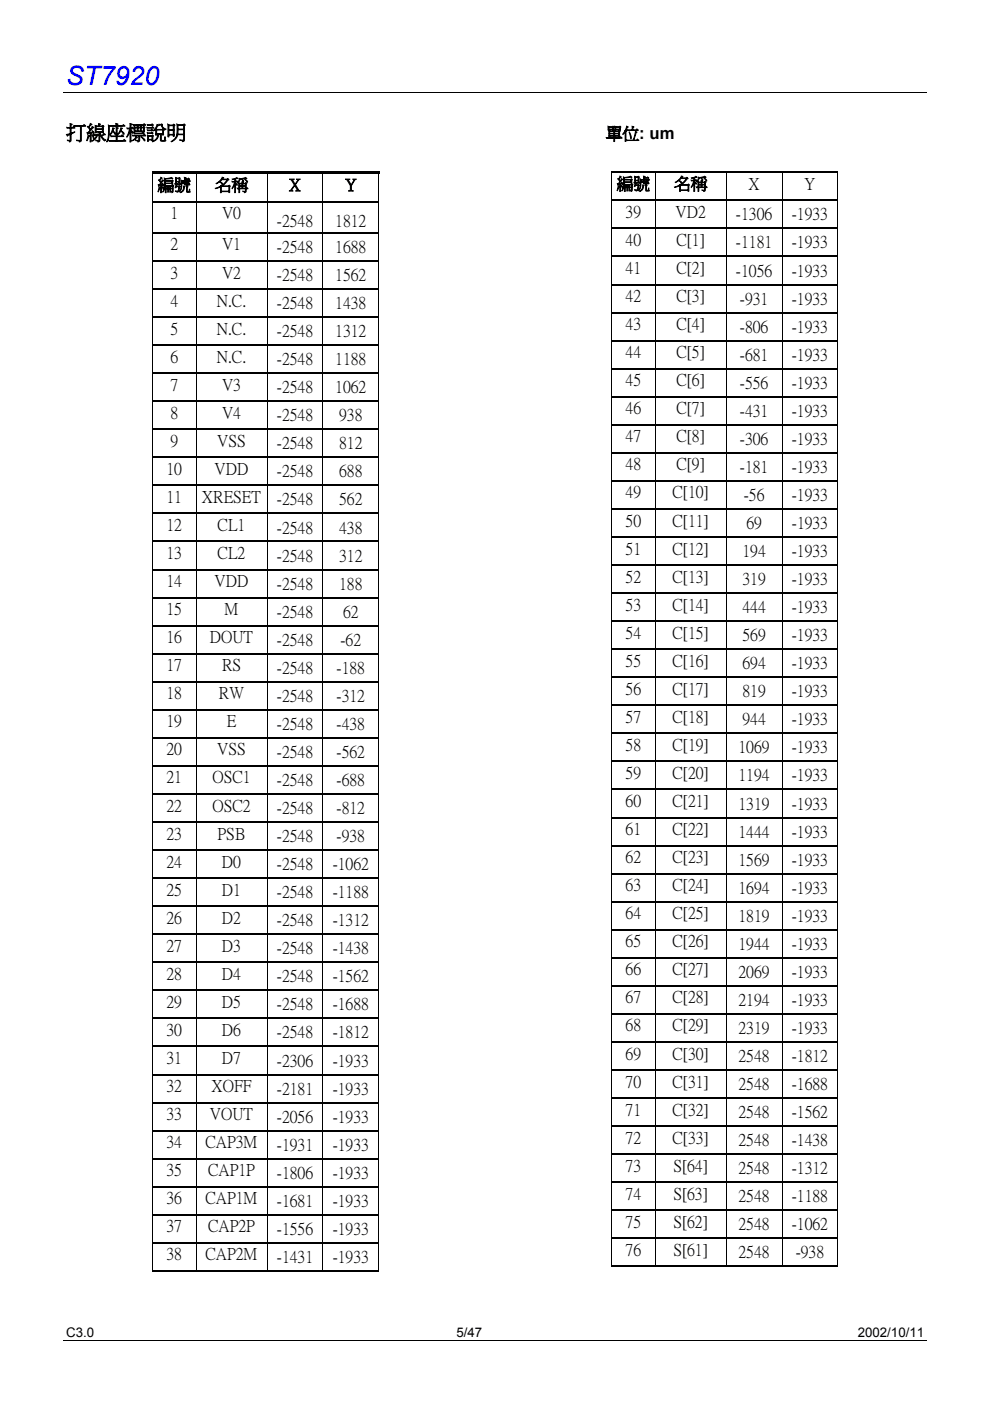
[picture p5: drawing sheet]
<svg xmlns="http://www.w3.org/2000/svg" width="210mm" height="297mm" viewBox="0 0 210 297" stroke-linecap="round" stroke-linejoin="round" font-family="sans-serif">
<defs><g id="words">
<text font-size="5.7" fill="#00f" x="14" y="18">ST7920</text>
<text font-size="4.2" x="14" y="29.4">打線座標說明</text>
<g font-size="3.5">
<text x="128.4" y="29.4">單位: um</text>
<text x="33.4" y="40.3">編號</text>
<text x="45.5" y="40.3">名稱</text>
<text x="61.3" y="40.3">X</text>
<text x="73.2" y="40.3">Y</text>
<text x="130.7" y="40">編號</text>
<text x="142.9" y="40">名稱</text>
<text x="158.7" y="40">X</text>
<text x="170.5" y="40">Y</text>
<text x="36.1" y="46.2">1</text>
<text x="47.1" y="46.2">V0</text>
<text x="132.7" y="46">39</text>
<text x="143.2" y="46">VD2</text>
<text x="156" y="46.5">-1306</text>
<text x="167.9" y="46.5">-1933</text>
<text x="36.1" y="52.9">2</text>
<text x="47.1" y="52.9">V1</text>
<text x="58.7" y="48">-2548</text>
<text x="58.7" y="53.4">-2548</text>
<text x="71.1" y="48">1812</text>
<text x="71.1" y="53.4">1688</text>
<text x="132.7" y="51.9">40</text>
<text x="143.4" y="51.9">C[1]</text>
<text x="156" y="52.5">-1181</text>
<text x="167.9" y="52.5">-1933</text>
<text x="36.1" y="58.8">3</text>
<text x="47.1" y="58.8">V2</text>
<text x="58.7" y="59.4">-2548</text>
<text x="71.1" y="59.4">1562</text>
<text x="132.7" y="57.9">41</text>
<text x="143.4" y="57.9">C[2]</text>
<text x="156" y="58.4">-1056</text>
<text x="167.9" y="58.4">-1933</text>
<text x="36.1" y="64.8">4</text>
<text x="46" y="64.8">N.C.</text>
<text x="58.7" y="65.3">-2548</text>
<text x="71.1" y="65.3">1438</text>
<text x="132.7" y="63.8">42</text>
<text x="143.4" y="63.8">C[3]</text>
<text x="156.9" y="64.4">-931</text>
<text x="167.9" y="64.4">-1933</text>
<text x="36.1" y="70.7">5</text>
<text x="46" y="70.7">N.C.</text>
<text x="58.7" y="71.3">-2548</text>
<text x="71.1" y="71.3">1312</text>
<text x="132.7" y="69.8">43</text>
<text x="143.4" y="69.8">C[4]</text>
<text x="156.9" y="70.3">-806</text>
<text x="167.9" y="70.3">-1933</text>
<text x="36.1" y="76.7">6</text>
<text x="46" y="76.7">N.C.</text>
<text x="58.7" y="77.2">-2548</text>
<text x="71.1" y="77.2">1188</text>
<text x="132.7" y="75.7">44</text>
<text x="143.4" y="75.7">C[5]</text>
<text x="156.9" y="76.3">-681</text>
<text x="167.9" y="76.3">-1933</text>
<text x="36.1" y="82.6">7</text>
<text x="47.1" y="82.6">V3</text>
<text x="58.7" y="83.2">-2548</text>
<text x="71.1" y="83.2">1062</text>
<text x="132.7" y="81.7">45</text>
<text x="143.4" y="81.7">C[6]</text>
<text x="156.9" y="82.2">-556</text>
<text x="167.9" y="82.2">-1933</text>
<text x="36.1" y="88.6">8</text>
<text x="47.1" y="88.6">V4</text>
<text x="58.7" y="89.1">-2548</text>
<text x="71.9" y="89.1">938</text>
<text x="132.7" y="87.6">46</text>
<text x="143.4" y="87.6">C[7]</text>
<text x="156.9" y="88.2">-431</text>
<text x="167.9" y="88.2">-1933</text>
<text x="36.1" y="94.5">9</text>
<text x="46.1" y="94.5">VSS</text>
<text x="58.7" y="95.1">-2548</text>
<text x="71.9" y="95.1">812</text>
<text x="132.7" y="93.6">47</text>
<text x="143.4" y="93.6">C[8]</text>
<text x="156.9" y="94.1">-306</text>
<text x="167.9" y="94.1">-1933</text>
<text x="35.3" y="100.5">10</text>
<text x="45.5" y="100.5">VDD</text>
<text x="58.7" y="101">-2548</text>
<text x="71.9" y="101">688</text>
<text x="132.7" y="99.5">48</text>
<text x="143.4" y="99.5">C[9]</text>
<text x="156.9" y="100.1">-181</text>
<text x="167.9" y="100.1">-1933</text>
<text x="35.3" y="106.4">11</text>
<text x="42.8" y="106.4">XRESET</text>
<text x="58.7" y="107">-2548</text>
<text x="71.9" y="107">562</text>
<text x="132.7" y="105.5">49</text>
<text x="142.6" y="105.5">C[10]</text>
<text x="157.7" y="106">-56</text>
<text x="167.9" y="106">-1933</text>
<text x="35.3" y="112.4">12</text>
<text x="46.1" y="112.4">CL1</text>
<text x="58.7" y="112.9">-2548</text>
<text x="71.9" y="112.9">438</text>
<text x="132.7" y="111.4">50</text>
<text x="142.6" y="111.4">C[11]</text>
<text x="158.2" y="112">69</text>
<text x="167.9" y="112">-1933</text>
<text x="35.3" y="118.3">13</text>
<text x="46.1" y="118.3">CL2</text>
<text x="58.7" y="118.9">-2548</text>
<text x="71.9" y="118.9">312</text>
<text x="132.7" y="117.4">51</text>
<text x="142.6" y="117.4">C[12]</text>
<text x="157.4" y="117.9">194</text>
<text x="167.9" y="117.9">-1933</text>
<text x="35.3" y="124.3">14</text>
<text x="45.5" y="124.3">VDD</text>
<text x="58.7" y="124.8">-2548</text>
<text x="71.9" y="124.8">188</text>
<text x="132.7" y="123.3">52</text>
<text x="142.6" y="123.3">C[13]</text>
<text x="157.4" y="123.8">319</text>
<text x="167.9" y="123.8">-1933</text>
<text x="35.3" y="130.2">15</text>
<text x="47.6" y="130.2">M</text>
<text x="58.7" y="130.7">-2548</text>
<text x="72.7" y="130.7">62</text>
<text x="132.7" y="129.3">53</text>
<text x="142.6" y="129.3">C[14]</text>
<text x="157.4" y="129.8">444</text>
<text x="167.9" y="129.8">-1933</text>
<text x="35.3" y="136.2">16</text>
<text x="44.5" y="136.2">DOUT</text>
<text x="58.7" y="136.7">-2548</text>
<text x="72.2" y="136.7">-62</text>
<text x="132.7" y="135.2">54</text>
<text x="142.6" y="135.2">C[15]</text>
<text x="157.4" y="135.7">569</text>
<text x="167.9" y="135.7">-1933</text>
<text x="35.3" y="142.1">17</text>
<text x="47.1" y="142.1">RS</text>
<text x="58.7" y="142.6">-2548</text>
<text x="71.4" y="142.6">-188</text>
<text x="132.7" y="141.2">55</text>
<text x="142.6" y="141.2">C[16]</text>
<text x="157.4" y="141.7">694</text>
<text x="167.9" y="141.7">-1933</text>
<text x="35.3" y="148.1">18</text>
<text x="46.4" y="148.1">RW</text>
<text x="58.7" y="148.6">-2548</text>
<text x="71.4" y="148.6">-312</text>
<text x="132.7" y="147.1">56</text>
<text x="142.6" y="147.1">C[17]</text>
<text x="157.4" y="147.6">819</text>
<text x="167.9" y="147.6">-1933</text>
<text x="35.3" y="154">19</text>
<text x="48.1" y="154">E</text>
<text x="58.7" y="154.5">-2548</text>
<text x="71.4" y="154.5">-438</text>
<text x="132.7" y="153.1">57</text>
<text x="142.6" y="153.1">C[18]</text>
<text x="157.4" y="153.6">944</text>
<text x="167.9" y="153.6">-1933</text>
<text x="35.3" y="160">20</text>
<text x="46.1" y="160">VSS</text>
<text x="58.7" y="160.5">-2548</text>
<text x="71.4" y="160.5">-562</text>
<text x="132.7" y="159">58</text>
<text x="142.6" y="159">C[19]</text>
<text x="156.6" y="159.5">1069</text>
<text x="167.9" y="159.5">-1933</text>
<text x="35.3" y="165.9">21</text>
<text x="45" y="165.9">OSC1</text>
<text x="58.7" y="166.4">-2548</text>
<text x="71.4" y="166.4">-688</text>
<text x="132.7" y="165">59</text>
<text x="142.6" y="165">C[20]</text>
<text x="156.6" y="165.5">1194</text>
<text x="167.9" y="165.5">-1933</text>
<text x="35.3" y="171.9">22</text>
<text x="45" y="171.9">OSC2</text>
<text x="58.7" y="172.4">-2548</text>
<text x="71.4" y="172.4">-812</text>
<text x="132.7" y="170.9">60</text>
<text x="142.6" y="170.9">C[21]</text>
<text x="156.6" y="171.4">1319</text>
<text x="167.9" y="171.4">-1933</text>
<text x="35.3" y="177.8">23</text>
<text x="46.1" y="177.8">PSB</text>
<text x="58.7" y="178.3">-2548</text>
<text x="71.4" y="178.3">-938</text>
<text x="132.7" y="176.8">61</text>
<text x="142.6" y="176.8">C[22]</text>
<text x="156.6" y="177.4">1444</text>
<text x="167.9" y="177.4">-1933</text>
<text x="35.3" y="183.7">24</text>
<text x="47.1" y="183.7">D0</text>
<text x="58.7" y="184.3">-2548</text>
<text x="70.5" y="184.3">-1062</text>
<text x="132.7" y="182.8">62</text>
<text x="142.6" y="182.8">C[23]</text>
<text x="156.6" y="183.3">1569</text>
<text x="167.9" y="183.3">-1933</text>
<text x="35.3" y="189.7">25</text>
<text x="47.1" y="189.7">D1</text>
<text x="58.7" y="190.2">-2548</text>
<text x="70.5" y="190.2">-1188</text>
<text x="132.7" y="188.7">63</text>
<text x="142.6" y="188.7">C[24]</text>
<text x="156.6" y="189.3">1694</text>
<text x="167.9" y="189.3">-1933</text>
<text x="35.3" y="195.6">26</text>
<text x="47.1" y="195.6">D2</text>
<text x="58.7" y="196.2">-2548</text>
<text x="70.5" y="196.2">-1312</text>
<text x="132.7" y="194.7">64</text>
<text x="142.6" y="194.7">C[25]</text>
<text x="156.6" y="195.2">1819</text>
<text x="167.9" y="195.2">-1933</text>
<text x="35.3" y="201.6">27</text>
<text x="47.1" y="201.6">D3</text>
<text x="58.7" y="202.1">-2548</text>
<text x="70.5" y="202.1">-1438</text>
<text x="132.7" y="200.6">65</text>
<text x="142.6" y="200.6">C[26]</text>
<text x="156.6" y="201.2">1944</text>
<text x="167.9" y="201.2">-1933</text>
<text x="35.3" y="207.5">28</text>
<text x="47.1" y="207.5">D4</text>
<text x="58.7" y="208.1">-2548</text>
<text x="70.5" y="208.1">-1562</text>
<text x="132.7" y="206.6">66</text>
<text x="142.6" y="206.6">C[27]</text>
<text x="156.6" y="207.1">2069</text>
<text x="167.9" y="207.1">-1933</text>
<text x="35.3" y="213.5">29</text>
<text x="47.1" y="213.5">D5</text>
<text x="58.7" y="214">-2548</text>
<text x="70.5" y="214">-1688</text>
<text x="132.7" y="212.5">67</text>
<text x="142.6" y="212.5">C[28]</text>
<text x="156.6" y="213.1">2194</text>
<text x="167.9" y="213.1">-1933</text>
<text x="35.3" y="219.4">30</text>
<text x="47.1" y="219.4">D6</text>
<text x="58.7" y="220">-2548</text>
<text x="70.5" y="220">-1812</text>
<text x="132.7" y="218.5">68</text>
<text x="142.6" y="218.5">C[29]</text>
<text x="156.6" y="219">2319</text>
<text x="167.9" y="219">-1933</text>
<text x="35.3" y="225.4">31</text>
<text x="47.1" y="225.4">D7</text>
<text x="58.7" y="225.9">-2306</text>
<text x="70.5" y="225.9">-1933</text>
<text x="132.7" y="224.4">69</text>
<text x="142.6" y="224.4">C[30]</text>
<text x="156.6" y="225">2548</text>
<text x="167.9" y="225">-1812</text>
<text x="35.3" y="231.3">32</text>
<text x="44.9" y="231.3">XOFF</text>
<text x="58.7" y="231.9">-2181</text>
<text x="70.5" y="231.9">-1933</text>
<text x="132.7" y="230.4">70</text>
<text x="142.6" y="230.4">C[31]</text>
<text x="156.6" y="230.9">2548</text>
<text x="167.9" y="230.9">-1688</text>
<text x="35.3" y="237.3">33</text>
<text x="44.5" y="237.3">VOUT</text>
<text x="58.7" y="237.8">-2056</text>
<text x="70.5" y="237.8">-1933</text>
<text x="132.7" y="236.3">71</text>
<text x="142.6" y="236.3">C[32]</text>
<text x="156.6" y="236.9">2548</text>
<text x="167.9" y="236.9">-1562</text>
<text x="35.3" y="243.2">34</text>
<text x="43.6" y="243.2">CAP3M</text>
<text x="58.7" y="243.8">-1931</text>
<text x="70.5" y="243.8">-1933</text>
<text x="132.7" y="242.3">72</text>
<text x="142.6" y="242.3">C[33]</text>
<text x="156.6" y="242.8">2548</text>
<text x="167.9" y="242.8">-1438</text>
<text x="35.3" y="249.2">35</text>
<text x="44.1" y="249.2">CAP1P</text>
<text x="58.7" y="249.7">-1806</text>
<text x="70.5" y="249.7">-1933</text>
<text x="132.7" y="248.2">73</text>
<text x="142.8" y="248.2">S[64]</text>
<text x="156.6" y="248.8">2548</text>
<text x="167.9" y="248.8">-1312</text>
<text x="35.3" y="255.1">36</text>
<text x="43.6" y="255.1">CAP1M</text>
<text x="58.7" y="255.7">-1681</text>
<text x="70.5" y="255.7">-1933</text>
<text x="132.7" y="254.2">74</text>
<text x="142.8" y="254.2">S[63]</text>
<text x="156.6" y="254.7">2548</text>
<text x="167.9" y="254.7">-1188</text>
<text x="35.3" y="261.1">37</text>
<text x="44.1" y="261.1">CAP2P</text>
<text x="58.7" y="261.6">-1556</text>
<text x="70.5" y="261.6">-1933</text>
<text x="132.7" y="260.1">75</text>
<text x="142.8" y="260.1">S[62]</text>
<text x="156.6" y="260.6">2548</text>
<text x="167.9" y="260.6">-1062</text>
<text x="35.3" y="267">38</text>
<text x="43.6" y="267">CAP2M</text>
<text x="58.7" y="267.5">-1431</text>
<text x="70.5" y="267.5">-1933</text>
<text x="132.7" y="266.1">76</text>
<text x="142.8" y="266.1">S[61]</text>
<text x="156.6" y="266.6">2548</text>
<text x="168.7" y="266.6">-938</text>
</g>
<g font-size="2.8">
<text x="14" y="283.5">C3.0</text>
<text x="96.8" y="283.5">5/47</text>
<text x="181.9" y="283.5">2002/10/11</text>
</g>
</g></defs>
<g fill="none" stroke="#000" stroke-width=".21">
<path d="M13.5 19.6h183M32.3 36.9v5.7M41.6 36.9v5.7M56.6 36.9v5.7M68.5 36.9v5.7M80.3 36.9v5.7M129.7 36.7v5.7M138.9 36.7v5.7M154 36.7v5.7M165.8 36.7v5.7M177.7 36.7v5.7M32.3 42.9v6.4"/>
<path d="M32.3 49.5v5.7M32.3 55.5v5.7M41.6 42.9v6.4M41.6 49.5v5.7M41.6 55.5v5.7M56.6 42.9v6.4M56.6 49.5v5.7M56.6 55.5v5.7M68.5 42.9v6.4M68.5 49.5v5.7M68.5 55.5v5.7M80.3 42.9v6.4"/>
<path d="M80.3 49.5v5.7M80.3 55.5v5.7M129.7 42.6v5.7M129.7 48.6v5.7M129.7 54.5v5.7M138.9 42.6v5.7M138.9 48.6v5.7M138.9 54.5v5.7M154 42.6v5.7M154 48.6v5.7M154 54.5v5.7M165.8 42.6v5.7"/>
<path d="M165.8 48.6v5.7M165.8 54.5v5.7M177.7 42.6v5.7M177.7 48.6v5.7M177.7 54.5v5.7M32.3 61.4v5.7M32.3 67.4v5.6M32.3 73.3v5.7M32.3 79.3v5.6M41.6 61.4v5.7M41.6 67.4v5.6M41.6 73.3v5.7"/>
<path d="M41.6 79.3v5.6M56.6 61.4v5.7M56.6 67.4v5.6M56.6 73.3v5.7M56.6 79.3v5.6M68.5 61.4v5.7M68.5 67.4v5.6M68.5 73.3v5.7M68.5 79.3v5.6M80.3 61.4v5.7M80.3 67.4v5.6M80.3 73.3v5.7"/>
<path d="M80.3 79.3v5.6M129.7 60.5v5.6M129.7 66.4v5.7M129.7 72.4v5.6M129.7 78.3v5.7M138.9 60.5v5.6M138.9 66.4v5.7M138.9 72.4v5.6M138.9 78.3v5.7M154 60.5v5.6M154 66.4v5.7M154 72.4v5.6"/>
<path d="M154 78.3v5.7M165.8 60.5v5.6M165.8 66.4v5.7M165.8 72.4v5.6M165.8 78.3v5.7M177.7 60.5v5.6M177.7 66.4v5.7M177.7 72.4v5.6M177.7 78.3v5.7M32.3 85.2v5.7M32.3 91.2v5.6M32.3 97.1v5.7"/>
<path d="M41.6 85.2v5.7M41.6 91.2v5.6M41.6 97.1v5.7M56.6 85.2v5.7M56.6 91.2v5.6M56.6 97.1v5.7M68.5 85.2v5.7M68.5 91.2v5.6M68.5 97.1v5.7M80.3 85.2v5.7M80.3 91.2v5.6M80.3 97.1v5.7"/>
<path d="M129.7 84.3v5.6M129.7 90.2v5.7M129.7 96.2v5.6M138.9 84.3v5.6M138.9 90.2v5.7M138.9 96.2v5.6M154 84.3v5.6M154 90.2v5.7M154 96.2v5.6M165.8 84.3v5.6M165.8 90.2v5.7M165.8 96.2v5.6"/>
<path d="M177.7 84.3v5.6M177.7 90.2v5.7M177.7 96.2v5.6M32.3 103.1v5.6M32.3 109v5.7M32.3 115v5.6M41.6 103.1v5.6M41.6 109v5.7M41.6 115v5.6M56.6 103.1v5.6M56.6 109v5.7M56.6 115v5.6"/>
<path d="M68.5 103.1v5.6M68.5 109v5.7M68.5 115v5.6M80.3 103.1v5.6M80.3 109v5.7M80.3 115v5.6M129.7 102.1v5.7M129.7 108.1v5.6M129.7 114v5.7M129.7 120v5.6M138.9 102.1v5.7M138.9 108.1v5.6"/>
<path d="M138.9 114v5.7M138.9 120v5.6M154 102.1v5.7M154 108.1v5.6M154 114v5.7M154 120v5.6M165.8 102.1v5.7M165.8 108.1v5.6M165.8 114v5.7M165.8 120v5.6M177.7 102.1v5.7M177.7 108.1v5.6"/>
<path d="M177.7 114v5.7M177.7 120v5.6M32.3 120.9v5.7M32.3 126.9v5.6M32.3 132.8v5.7M32.3 138.7v5.7M41.6 120.9v5.7M41.6 126.9v5.6M41.6 132.8v5.7M41.6 138.7v5.7M56.6 120.9v5.7M56.6 126.9v5.6"/>
<path d="M56.6 132.8v5.7M56.6 138.7v5.7M68.5 120.9v5.7M68.5 126.9v5.6M68.5 132.8v5.7M68.5 138.7v5.7M80.3 120.9v5.7M80.3 126.9v5.6M80.3 132.8v5.7M80.3 138.7v5.7M129.7 125.9v5.7M129.7 131.8v5.7"/>
<path d="M129.7 137.8v5.7M138.9 125.9v5.7M138.9 131.8v5.7M138.9 137.8v5.7M154 125.9v5.7M154 131.8v5.7M154 137.8v5.7M165.8 125.9v5.7M165.8 131.8v5.7M165.8 137.8v5.7M177.7 125.9v5.7M177.7 131.8v5.7"/>
<path d="M177.7 137.8v5.7M32.3 144.7v5.7M32.3 150.6v5.7M32.3 156.6v5.7M41.6 144.7v5.7M41.6 150.6v5.7M41.6 156.6v5.7M56.6 144.7v5.7M56.6 150.6v5.7M56.6 156.6v5.7M68.5 144.7v5.7M68.5 150.6v5.7"/>
<path d="M68.5 156.6v5.7M80.3 144.7v5.7M80.3 150.6v5.7M80.3 156.6v5.7M129.7 143.7v5.7M129.7 149.7v5.7M129.7 155.6v5.7M138.9 143.7v5.7M138.9 149.7v5.7M138.9 155.6v5.7M154 143.7v5.7M154 149.7v5.7"/>
<path d="M154 155.6v5.7M165.8 143.7v5.7M165.8 149.7v5.7M165.8 155.6v5.7M177.7 143.7v5.7M177.7 149.7v5.7M177.7 155.6v5.7M32.3 162.5v5.7M32.3 168.5v5.7M32.3 174.4v5.7M41.6 162.5v5.7M41.6 168.5v5.7"/>
<path d="M41.6 174.4v5.7M56.6 162.5v5.7M56.6 168.5v5.7M56.6 174.4v5.7M68.5 162.5v5.7M68.5 168.5v5.7M68.5 174.4v5.7M80.3 162.5v5.7M80.3 168.5v5.7M80.3 174.4v5.7M129.7 161.6v5.7M129.7 167.5v5.7"/>
<path d="M129.7 173.5v5.7M129.7 179.4v5.7M138.9 161.6v5.7M138.9 167.5v5.7M138.9 173.5v5.7M138.9 179.4v5.7M154 161.6v5.7M154 167.5v5.7M154 173.5v5.7M154 179.4v5.7M165.8 161.6v5.7M165.8 167.5v5.7"/>
<path d="M165.8 173.5v5.7M165.8 179.4v5.7M177.7 161.6v5.7M177.7 167.5v5.7M177.7 173.5v5.7M177.7 179.4v5.7M32.3 180.4v5.7M32.3 186.3v5.7M32.3 192.3v5.7M32.3 198.2v5.7M41.6 180.4v5.7M41.6 186.3v5.7"/>
<path d="M41.6 192.3v5.7M41.6 198.2v5.7M56.6 180.4v5.7M56.6 186.3v5.7M56.6 192.3v5.7M56.6 198.2v5.7M68.5 180.4v5.7M68.5 186.3v5.7M68.5 192.3v5.7M68.5 198.2v5.7M80.3 180.4v5.7M80.3 186.3v5.7"/>
<path d="M80.3 192.3v5.7M80.3 198.2v5.7M129.7 185.4v5.7M129.7 191.3v5.7M129.7 197.3v5.6M138.9 185.4v5.7M138.9 191.3v5.7M138.9 197.3v5.6M154 185.4v5.7M154 191.3v5.7M154 197.3v5.6M165.8 185.4v5.7"/>
<path d="M165.8 191.3v5.7M165.8 197.3v5.6M177.7 185.4v5.7M177.7 191.3v5.7M177.7 197.3v5.6M32.3 204.2v5.6M32.3 210.1v5.7M32.3 216.1v5.6M41.6 204.2v5.6M41.6 210.1v5.7M41.6 216.1v5.6M56.6 204.2v5.6"/>
<path d="M56.6 210.1v5.7M56.6 216.1v5.6M68.5 204.2v5.6M68.5 210.1v5.7M68.5 216.1v5.6M80.3 204.2v5.6M80.3 210.1v5.7M80.3 216.1v5.6M129.7 203.2v5.7M129.7 209.2v5.6M129.7 215.1v5.7M138.9 203.2v5.7"/>
<path d="M138.9 209.2v5.6M138.9 215.1v5.7M154 203.2v5.7M154 209.2v5.6M154 215.1v5.7M165.8 203.2v5.7M165.8 209.2v5.6M165.8 215.1v5.7M177.7 203.2v5.7M177.7 209.2v5.6M177.7 215.1v5.7M32.3 222v5.7"/>
<path d="M32.3 228v5.6M32.3 233.9v5.7M32.3 239.9v5.6M41.6 222v5.7M41.6 228v5.6M41.6 233.9v5.7M41.6 239.9v5.6M56.6 222v5.7M56.6 228v5.6M56.6 233.9v5.7M56.6 239.9v5.6M68.5 222v5.7"/>
<path d="M68.5 228v5.6M68.5 233.9v5.7M68.5 239.9v5.6M80.3 222v5.7M80.3 228v5.6M80.3 233.9v5.7M80.3 239.9v5.6M129.7 221.1v5.6M129.7 227v5.7M129.7 233v5.6M129.7 238.9v5.7M138.9 221.1v5.6"/>
<path d="M138.9 227v5.7M138.9 233v5.6M138.9 238.9v5.7M154 221.1v5.6M154 227v5.7M154 233v5.6M154 238.9v5.7M165.8 221.1v5.6M165.8 227v5.7M165.8 233v5.6M165.8 238.9v5.7M177.7 221.1v5.6"/>
<path d="M177.7 227v5.7M177.7 233v5.6M177.7 238.9v5.7M32.3 245.8v5.7M32.3 251.8v5.6M32.3 257.7v5.7M41.6 245.8v5.7M41.6 251.8v5.6M41.6 257.7v5.7M56.6 245.8v5.7M56.6 251.8v5.6M56.6 257.7v5.7"/>
<path d="M68.5 245.8v5.7M68.5 251.8v5.6M68.5 257.7v5.7M80.3 245.8v5.7M80.3 251.8v5.6M80.3 257.7v5.7M129.7 244.9v5.6M129.7 250.8v5.7M129.7 256.8v5.6M138.9 244.9v5.6M138.9 250.8v5.7M138.9 256.8v5.6"/>
<path d="M154 244.9v5.6M154 250.8v5.7M154 256.8v5.6M165.8 244.9v5.6M165.8 250.8v5.7M165.8 256.8v5.6M177.7 244.9v5.6M177.7 250.8v5.7M177.7 256.8v5.6M32.3 263.7v5.6M41.6 263.7v5.6M56.6 263.7v5.6"/>
<path d="M68.5 263.7v5.6M80.3 263.7v5.9M129.7 262.7v5.7M138.9 262.7v5.7M154 262.7v5.7M165.8 262.7v5.7M177.7 262.7v5.9M13.5 284.2h183"/>
</g>
<g fill="#000">
<path d="M32.3 36.4h48.1v.5h-48.1zM129.6 36.4h.2v.3h-.2zM138.9 36.7h.1zM153.9 36.7h.2zM165.7 36.7h.2zM177.6 36.4h.2v.3h-.2zM32.3 42.6h.1v.3h-.1zM32.3 49.3h.1v.2h-.1zM32.3 55.2h.1v.3h-.1zM41.5 42.9h.2zM41.5 49.5h.2zM41.5 55.5h.2z"/>
<path d="M56.5 42.9h.2zM56.5 49.5h.2zM56.5 55.5h.2zM68.4 42.9h.2zM68.4 49.5h.2zM68.4 55.5h.2zM80.2 42.6h.2v.3h-.2zM80.2 49.3h.2v.2h-.2zM80.2 55.2h.2v.3h-.2zM129.6 42.4h.2v.2h-.2zM129.6 48.3h.2v.3h-.2zM129.6 54.3h.2v.2h-.2z"/>
<path d="M138.9 42.6h.1zM138.9 48.6h.1zM138.9 54.5h.1zM153.9 42.6h.2zM153.9 48.6h.2zM153.9 54.5h.2zM165.7 42.6h.2zM165.7 48.6h.2zM165.7 54.5h.2zM177.6 42.4h.2v.2h-.2zM177.6 48.3h.2v.3h-.2zM177.6 54.3h.2v.2h-.2z"/>
<path d="M32.3 61.2h.1v.2h-.1zM32.3 67.1h.1v.3h-.1zM32.3 73h.1v.3h-.1zM32.3 79h.1v.3h-.1zM41.5 61.4h.2zM41.5 67.4h.2zM41.5 73.3h.2zM41.5 79.2l.2 .1zM56.5 61.4h.2zM56.5 67.4h.2zM56.5 73.3h.2zM56.5 79.2l.2 .1z"/>
<path d="M68.4 61.4h.2zM68.4 67.4h.2zM68.4 73.3h.2zM68.4 79.2l.2 .1zM80.2 61.2h.2v.2h-.2zM80.2 67.1h.2v.3h-.2zM80.2 73h.2v.3h-.2zM80.2 79h.2v.3h-.2zM129.6 60.2h.2v.3h-.2zM129.6 66.1h.2v.3h-.2zM129.6 72.1h.2v.3h-.2zM129.6 78h.2v.3h-.2z"/>
<path d="M138.9 60.5h.1zM138.9 66.4h.1zM138.9 72.3l.1 .1zM138.9 78.3h.1zM153.9 60.5h.2zM153.9 66.4h.2zM153.9 72.3l.2 .1zM153.9 78.3h.2zM165.7 60.5h.2zM165.7 66.4h.2zM165.7 72.3l.2 .1zM165.7 78.3h.2z"/>
<path d="M177.6 60.2h.2v.3h-.2zM177.6 66.1h.2v.3h-.2zM177.6 72.1h.2v.3h-.2zM177.6 78h.2v.3h-.2zM32.3 84.9h.1v.3h-.1zM32.3 90.9h.1v.3h-.1zM32.3 96.8h.1v.3h-.1zM41.5 85.2h.2zM41.5 91.1l.2 .1zM41.5 97.1h.2zM56.5 85.2h.2zM56.5 91.1l.2 .1z"/>
<path d="M56.5 97.1h.2zM68.4 85.2h.2zM68.4 91.1l.2 .1zM68.4 97.1h.2zM80.2 84.9h.2v.3h-.2zM80.2 90.9h.2v.3h-.2zM80.2 96.8h.2v.3h-.2zM129.6 84h.2v.3h-.2zM129.6 89.9h.2v.3h-.2zM129.6 95.9h.2v.3h-.2zM138.9 84.2l.1 .1zM138.9 90.2h.1z"/>
<path d="M138.9 96.1l.1 .1zM153.9 84.2l.2 .1zM153.9 90.2h.2zM153.9 96.1l.2 .1zM165.7 84.2l.2 .1zM165.7 90.2h.2zM165.7 96.1l.2 .1zM177.6 84h.2v.3h-.2zM177.6 89.9h.2v.3h-.2zM177.6 95.9h.2v.3h-.2zM32.3 102.8h.1v.3h-.1zM32.3 108.7h.1v.3h-.1z"/>
<path d="M32.3 114.7h.1v.3h-.1zM41.5 103l.2 .1zM41.5 109h.2zM41.5 114.9l.2 .1zM56.5 103l.2 .1zM56.5 109h.2zM56.5 114.9l.2 .1zM68.4 103l.2 .1zM68.4 109h.2zM68.4 114.9l.2 .1zM80.2 102.8h.2v.3h-.2zM80.2 108.7h.2v.3h-.2z"/>
<path d="M80.2 114.7h.2v.3h-.2zM129.6 101.8h.2v.3h-.2zM129.6 107.8h.2v.3h-.2zM129.6 113.7h.2v.3h-.2zM129.6 119.7h.2v.3h-.2zM138.9 102.1h.1zM138.9 108l.1 .1zM138.9 114h.1zM138.9 119.9l.1 .1zM153.9 102.1h.2zM153.9 108l.2 .1zM153.9 114h.2z"/>
<path d="M153.9 119.9l.2 .1zM165.7 102.1h.2zM165.7 108l.2 .1zM165.7 114h.2zM165.7 119.9l.2 .1zM177.6 101.8h.2v.3h-.2zM177.6 107.8h.2v.3h-.2zM177.6 113.7h.2v.3h-.2zM177.6 119.7h.2v.3h-.2zM32.3 120.6h.1v.3h-.1zM32.3 126.6h.1v.3h-.1zM32.3 132.5h.1v.3h-.1z"/>
<path d="M32.3 138.5h.1v.2h-.1zM41.5 120.9h.2zM41.5 126.8l.2 .1zM41.5 132.8h.2zM41.5 138.7h.2zM56.5 120.9h.2zM56.5 126.8l.2 .1zM56.5 132.8h.2zM56.5 138.7h.2zM68.4 120.9h.2zM68.4 126.8l.2 .1zM68.4 132.8h.2z"/>
<path d="M68.4 138.7h.2zM80.2 120.6h.2v.3h-.2zM80.2 126.6h.2v.3h-.2zM80.2 132.5h.2v.3h-.2zM80.2 138.5h.2v.2h-.2zM129.6 125.6h.2v.3h-.2zM129.6 131.6h.2v.2h-.2zM129.6 137.5h.2v.3h-.2zM138.9 125.9h.1zM138.9 131.8h.1zM138.9 137.8h.1zM153.9 125.9h.2z"/>
<path d="M153.9 131.8h.2zM153.9 137.8h.2zM165.7 125.9h.2zM165.7 131.8h.2zM165.7 137.8h.2zM177.6 125.6h.2v.3h-.2zM177.6 131.6h.2v.2h-.2zM177.6 137.5h.2v.3h-.2zM32.3 144.4h.1v.3h-.1zM32.3 150.4h.1v.2h-.1zM32.3 156.3h.1v.3h-.1zM41.5 144.7h.2z"/>
<path d="M41.5 150.6h.2zM41.5 156.6h.2zM56.5 144.7h.2zM56.5 150.6h.2zM56.5 156.6h.2zM68.4 144.7h.2zM68.4 150.6h.2zM68.4 156.6h.2zM80.2 144.4h.2v.3h-.2zM80.2 150.4h.2v.2h-.2zM80.2 156.3h.2v.3h-.2zM129.6 143.5h.2v.2h-.2z"/>
<path d="M129.6 149.4h.2v.3h-.2zM129.6 155.4h.2v.2h-.2zM138.9 143.7h.1zM138.9 149.7h.1zM138.9 155.6h.1zM153.9 143.7h.2zM153.9 149.7h.2zM153.9 155.6h.2zM165.7 143.7h.2zM165.7 149.7h.2zM165.7 155.6h.2zM177.6 143.5h.2v.2h-.2z"/>
<path d="M177.6 149.4h.2v.3h-.2zM177.6 155.4h.2v.2h-.2zM32.3 162.3h.1v.2h-.1zM32.3 168.2h.1v.3h-.1zM32.3 174.2h.1v.2h-.1zM41.5 162.5h.2zM41.5 168.5h.2zM41.5 174.4h.2zM56.5 162.5h.2zM56.5 168.5h.2zM56.5 174.4h.2zM68.4 162.5h.2z"/>
<path d="M68.4 168.5h.2zM68.4 174.4h.2zM80.2 162.3h.2v.2h-.2zM80.2 168.2h.2v.3h-.2zM80.2 174.2h.2v.2h-.2zM129.6 161.3h.2v.3h-.2zM129.6 167.3h.2v.2h-.2zM129.6 173.2h.2v.3h-.2zM129.6 179.2h.2v.2h-.2zM138.9 161.6h.1zM138.9 167.5h.1zM138.9 173.5h.1z"/>
<path d="M138.9 179.4h.1zM153.9 161.6h.2zM153.9 167.5h.2zM153.9 173.5h.2zM153.9 179.4h.2zM165.7 161.6h.2zM165.7 167.5h.2zM165.7 173.5h.2zM165.7 179.4h.2zM177.6 161.3h.2v.3h-.2zM177.6 167.3h.2v.2h-.2zM177.6 173.2h.2v.3h-.2z"/>
<path d="M177.6 179.2h.2v.2h-.2zM32.3 180.1h.1v.3h-.1zM32.3 186.1h.1v.2h-.1zM32.3 192h.1v.3h-.1zM32.3 198h.1v.2h-.1zM41.5 180.4h.2zM41.5 186.3h.2zM41.5 192.3h.2zM41.5 198.2h.2zM56.5 180.4h.2zM56.5 186.3h.2zM56.5 192.3h.2z"/>
<path d="M56.5 198.2h.2zM68.4 180.4h.2zM68.4 186.3h.2zM68.4 192.3h.2zM68.4 198.2h.2zM80.2 180.1h.2v.3h-.2zM80.2 186.1h.2v.2h-.2zM80.2 192h.2v.3h-.2zM80.2 198h.2v.2h-.2zM129.6 185.1h.2v.3h-.2zM129.6 191.1h.2v.2h-.2zM129.6 197h.2v.3h-.2z"/>
<path d="M138.9 185.4h.1zM138.9 191.3h.1zM138.9 197.3h.1zM153.9 185.4h.2zM153.9 191.3h.2zM153.9 197.3h.2zM165.7 185.4h.2zM165.7 191.3h.2zM165.7 197.3h.2zM177.6 185.1h.2v.3h-.2zM177.6 191.1h.2v.2h-.2zM177.6 197h.2v.3h-.2z"/>
<path d="M32.3 203.9h.1v.3h-.1zM32.3 209.8h.1v.3h-.1zM32.3 215.8h.1v.3h-.1zM41.5 204.2h.2zM41.5 210.1h.2zM41.5 216l.2 .1zM56.5 204.2h.2zM56.5 210.1h.2zM56.5 216l.2 .1zM68.4 204.2h.2zM68.4 210.1h.2zM68.4 216l.2 .1z"/>
<path d="M80.2 203.9h.2v.3h-.2zM80.2 209.8h.2v.3h-.2zM80.2 215.8h.2v.3h-.2zM129.6 202.9h.2v.3h-.2zM129.6 208.9h.2v.3h-.2zM129.6 214.8h.2v.3h-.2zM138.9 203.2h.1zM138.9 209.1l.1 .1zM138.9 215.1h.1zM153.9 203.2h.2zM153.9 209.1l.2 .1zM153.9 215.1h.2z"/>
<path d="M165.7 203.2h.2zM165.7 209.1l.2 .1zM165.7 215.1h.2zM177.6 202.9h.2v.3h-.2zM177.6 208.9h.2v.3h-.2zM177.6 214.8h.2v.3h-.2zM32.3 221.7h.1v.3h-.1zM32.3 227.7h.1v.3h-.1zM32.3 233.6h.1v.3h-.1zM32.3 239.6h.1v.3h-.1zM41.5 222h.2zM41.5 227.9l.2 .1z"/>
<path d="M41.5 233.9h.2zM41.5 239.8l.2 .1zM56.5 222h.2zM56.5 227.9l.2 .1zM56.5 233.9h.2zM56.5 239.8l.2 .1zM68.4 222h.2zM68.4 227.9l.2 .1zM68.4 233.9h.2zM68.4 239.8l.2 .1zM80.2 221.7h.2v.3h-.2zM80.2 227.7h.2v.3h-.2z"/>
<path d="M80.2 233.6h.2v.3h-.2zM80.2 239.6h.2v.3h-.2zM129.6 220.8h.2v.3h-.2zM129.6 226.7h.2v.3h-.2zM129.6 232.7h.2v.3h-.2zM129.6 238.6h.2v.3h-.2zM138.9 221l.1 .1zM138.9 227h.1zM138.9 232.9l.1 .1zM138.9 238.9h.1zM153.9 221l.2 .1zM153.9 227h.2z"/>
<path d="M153.9 232.9l.2 .1zM153.9 238.9h.2zM165.7 221l.2 .1zM165.7 227h.2zM165.7 232.9l.2 .1zM165.7 238.9h.2zM177.6 220.8h.2v.3h-.2zM177.6 226.7h.2v.3h-.2zM177.6 232.7h.2v.3h-.2zM177.6 238.6h.2v.3h-.2zM32.3 245.5h.1v.3h-.1zM32.3 251.5h.1v.3h-.1z"/>
<path d="M32.3 257.4h.1v.3h-.1zM41.5 245.8h.2zM41.5 251.7l.2 .1zM41.5 257.7h.2zM56.5 245.8h.2zM56.5 251.7l.2 .1zM56.5 257.7h.2zM68.4 245.8h.2zM68.4 251.7l.2 .1zM68.4 257.7h.2zM80.2 245.5h.2v.3h-.2zM80.2 251.5h.2v.3h-.2z"/>
<path d="M80.2 257.4h.2v.3h-.2zM129.6 244.6h.2v.3h-.2zM129.6 250.5h.2v.3h-.2zM129.6 256.5h.2v.3h-.2zM138.9 244.8l.1 .1zM138.9 250.8h.1zM138.9 256.7l.1 .1zM153.9 244.8l.2 .1zM153.9 250.8h.2zM153.9 256.7l.2 .1zM165.7 244.8l.2 .1zM165.7 250.8h.2z"/>
<path d="M165.7 256.7l.2 .1zM177.6 244.6h.2v.3h-.2zM177.6 250.5h.2v.3h-.2zM177.6 256.5h.2v.3h-.2zM32.3 263.4h.1v.3h-.1zM41.5 263.6l.2 .1zM56.5 263.6l.2 .1zM68.4 263.6l.2 .1zM80.2 263.4h.2v.3h-.2zM129.6 262.4h.2v.3h-.2zM138.9 262.7h.1zM153.9 262.7h.2z"/>
<path d="M165.7 262.7h.2zM177.6 262.4h.2v.3h-.2z"/>
</g>
<g fill="none" stroke="#000" stroke-width=".25">
<path d="M129.8 36.5h47.8M32.4 42.7h47.8M32.4 49.4h47.8M32.4 55.3h47.8M129.8 42.5h47.8M129.8 48.4h47.8M129.8 54.4h47.8M32.4 61.3h47.8M32.4 67.2h47.8M32.4 73.2h47.8M32.4 79.1h47.8M129.8 60.3h47.8"/>
<path d="M129.8 66.3h47.8M129.8 72.2h47.8M129.8 78.2h47.8M32.4 85.1h47.8M32.4 91h47.8M32.4 97h47.8M129.8 84.1h47.8M129.8 90.1h47.8M129.8 96h47.8M32.4 102.9h47.8M32.4 108.9h47.8M32.4 114.8h47.8"/>
<path d="M129.8 102h47.8M129.8 107.9h47.8M129.8 113.9h47.8M129.8 119.8h47.8M32.4 120.8h47.8M32.4 126.7h47.8M32.4 132.7h47.8M32.4 138.6h47.8M129.8 125.8h47.8M129.8 131.7h47.8M129.8 137.6h47.8M32.4 144.5h47.8"/>
<path d="M32.4 150.5h47.8M32.4 156.4h47.8M129.8 143.6h47.8M129.8 149.5h47.8M129.8 155.5h47.8M32.4 162.4h47.8M32.4 168.3h47.8M32.4 174.3h47.8M129.8 161.4h47.8M129.8 167.4h47.8M129.8 173.3h47.8M129.8 179.3h47.8"/>
<path d="M32.4 180.2h47.8M32.4 186.2h47.8M32.4 192.1h47.8M32.4 198.1h47.8M129.8 185.2h47.8M129.8 191.2h47.8M129.8 197.1h47.8M32.4 204h47.8M32.4 210h47.8M32.4 215.9h47.8M129.8 203.1h47.8M129.8 209h47.8"/>
<path d="M129.8 215h47.8M32.4 221.9h47.8M32.4 227.8h47.8M32.4 233.8h47.8M32.4 239.7h47.8M129.8 220.9h47.8M129.8 226.9h47.8M129.8 232.8h47.8M129.8 238.8h47.8M32.4 245.7h47.8M32.4 251.6h47.8M32.4 257.6h47.8"/>
<path d="M129.8 244.7h47.8M129.8 250.7h47.8M129.8 256.6h47.8M32.3 269.5h47.9M32.4 263.5h47.8M129.6 268.5h48M129.8 262.6h47.8"/>
</g>
<use href="#words"/>
</svg>
